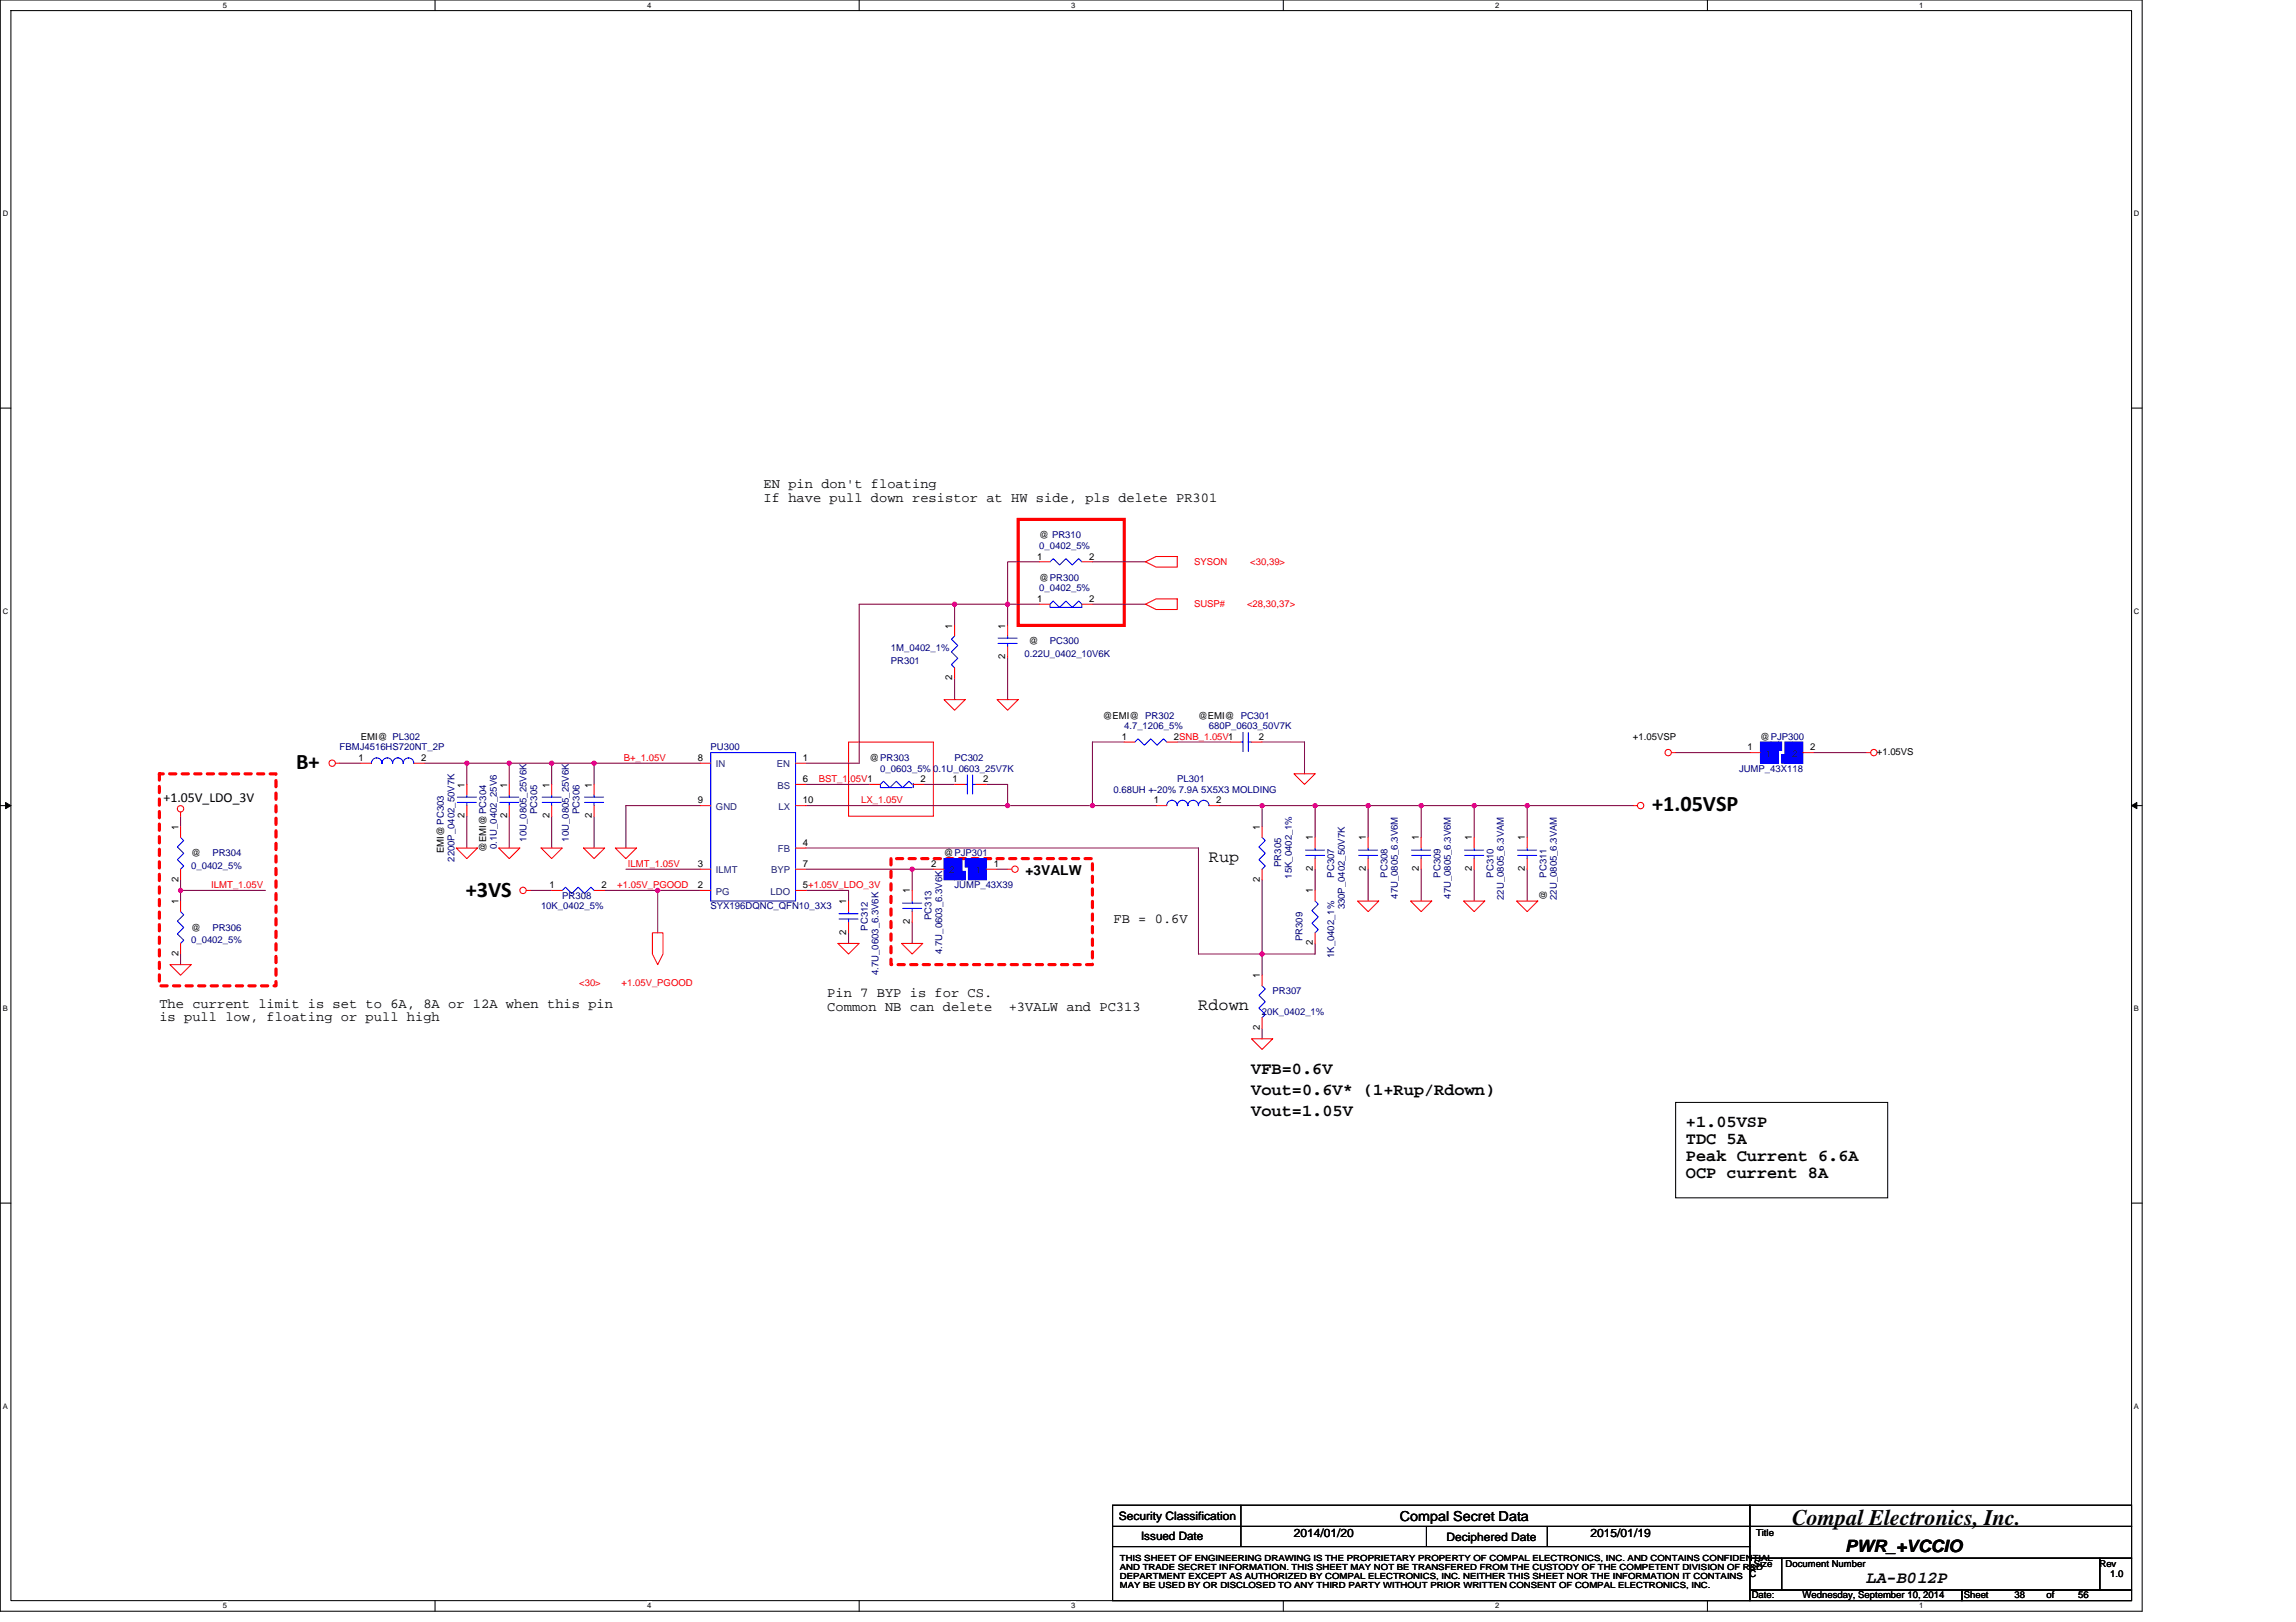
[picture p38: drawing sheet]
<svg xmlns="http://www.w3.org/2000/svg" width="297mm" height="210mm" viewBox="0 0 297 210" stroke-linecap="round" stroke-linejoin="round" font-family="sans-serif">
<defs><g id="words">
<g font-size="2.9">
<text x="38.3" y="99.6">B+</text>
<text x="213.7" y="104.9">+1.05VSP</text>
<text x="60.2" y="116">+3VS</text>
<text x="231.8" y="197.3">Compal Electronics, Inc.</text>
</g>
<g font-size="2.2">
<text x="156.4" y="111.6">Rup</text>
<text x="155" y="130.8">Rdown</text>
<text x="161.9" y="141.7">Vout=0.6V* (1+Rup/Rdown)</text>
<text x="161.9" y="139">VFB=0.6V</text>
<text x="161.9" y="144.5">Vout=1.05V</text>
<text x="218.1" y="145.8">+1.05VSP</text>
<text x="218.1" y="148">TDC 5A</text>
<text x="218.1" y="150.2">Peak Current 6.6A</text>
<text x="218.1" y="152.4">OCP current 8A</text>
<text x="238.7" y="200.9">PWR_+VCCIO</text>
<text x="241.4" y="204.8">LA-B012P</text>
</g>
<g font-size="1.8">
<text x="98.8" y="63.2">EN pin don't floating</text>
<text x="98.8" y="65">If have pull down resistor at HW side, pls delete PR301</text>
<text x="21.2" y="103.7">+1.05V_LDO_3V</text>
<text x="132.7" y="113.3">+3VALW</text>
<text x="144.1" y="119.4">FB = 0.6V</text>
<text x="20.6" y="130.4">The current limit is set to 6A, 8A or 12A when this pin</text>
<text x="107" y="129">Pin 7 BYP is for CS.</text>
<text x="107" y="130.8">Common NB can delete</text>
<text x="130.5" y="130.8">+3VALW and PC313</text>
<text x="20.6" y="132.2">is pull low, floating or pull high</text>
<text x="181.1" y="196.8">Compal Secret Data</text>
</g>
<g font-size="1.5">
<text x="144.7" y="196.7">Security Classification</text>
<text x="147.6" y="199.3">Issued Date</text>
<text x="167.4" y="198.9">2014/01/20</text>
<text x="187.1" y="199.4">Deciphered Date</text>
<text x="205.8" y="198.9">2015/01/19</text>
</g>
<g font-size="1.2">
<text x="134.5" y="69.7">@ PR310</text>
<text x="134.2" y="77.9">1</text>
<text x="134.2" y="72.4">1</text>
<text x="134.5" y="75.2">@PR300</text>
<text x="140.9" y="77.9">2</text>
<text x="140.9" y="72.4">2</text>
<text x="123.2" y="81.3" transform="rotate(-90 123.2 81.3)">1</text>
<text x="130.1" y="81.3" transform="rotate(-90 130.1 81.3)">1</text>
<text x="133.1" y="83.4">@</text>
<text x="123.2" y="88.1" transform="rotate(-90 123.2 88.1)">2</text>
<text x="130.1" y="85.3" transform="rotate(-90 130.1 85.3)">2</text>
<text x="46.7" y="95.7">EMI@ PL302</text>
<text x="142.7" y="93">@EMI@ PR302</text>
<text x="145.2" y="95.7">1</text>
<text x="151.9" y="95.7">2SNB_1.05V1</text>
<text x="155" y="93">@EMI@ PC301</text>
<text x="162.8" y="95.7">2</text>
<text x="211.3" y="95.7">+1.05VSP</text>
<text x="227.7" y="95.7">@PJP300</text>
<text x="46.4" y="98.5">1</text>
<text x="54.5" y="98.5">2</text>
<text x="60.1" y="101.9" transform="rotate(-90 60.1 101.9)">1</text>
<text x="65.6" y="101.9" transform="rotate(-90 65.6 101.9)">1</text>
<text x="71.1" y="101.9" transform="rotate(-90 71.1 101.9)">1</text>
<text x="76.6" y="101.9" transform="rotate(-90 76.6 101.9)">1</text>
<text x="90.3" y="98.5">8</text>
<text x="103.9" y="101.2">6</text>
<text x="103.9" y="98.5">1</text>
<text x="112.5" y="98.5">@PR303</text>
<text x="119.1" y="101.2">2</text>
<text x="123.2" y="101.2">1</text>
<text x="127.2" y="101.2">2</text>
<text x="226.1" y="97.1">1</text>
<text x="234.2" y="97.1">2</text>
<text x="242.8" y="97.7">+1.05VS</text>
<text x="23.1" y="107.4" transform="rotate(-90 23.1 107.4)">1</text>
<text x="60.1" y="105.9" transform="rotate(-90 60.1 105.9)">2</text>
<text x="65.6" y="105.9" transform="rotate(-90 65.6 105.9)">2</text>
<text x="71.1" y="105.9" transform="rotate(-90 71.1 105.9)">2</text>
<text x="76.6" y="105.9" transform="rotate(-90 76.6 105.9)">2</text>
<text x="90.3" y="104">9</text>
<text x="103.9" y="104">10</text>
<text x="149.3" y="104">1</text>
<text x="157.4" y="104">2</text>
<text x="163" y="107.4" transform="rotate(-90 163 107.4)">1</text>
<text x="24.7" y="110.8">@</text>
<text x="57.4" y="110.4" transform="rotate(-90 57.4 110.4)">EMI@ PC303</text>
<text x="62.9" y="110.3" transform="rotate(-90 62.9 110.3)">@EMI@ PC304</text>
<text x="90.3" y="112.2">3</text>
<text x="103.9" y="112.2">7</text>
<text x="103.9" y="109.4">4</text>
<text x="120.5" y="112.2">2</text>
<text x="122.1" y="110.8">@PJP301</text>
<text x="128.6" y="112.2">1</text>
<text x="169.8" y="112.7" transform="rotate(-90 169.8 112.7)">2</text>
<text x="169.8" y="108.8" transform="rotate(-90 169.8 108.8)">1</text>
<text x="176.7" y="112.7" transform="rotate(-90 176.7 112.7)">2</text>
<text x="176.7" y="108.8" transform="rotate(-90 176.7 108.8)">1</text>
<text x="183.6" y="112.7" transform="rotate(-90 183.6 112.7)">2</text>
<text x="183.6" y="108.8" transform="rotate(-90 183.6 108.8)">1</text>
<text x="190.4" y="112.7" transform="rotate(-90 190.4 112.7)">2</text>
<text x="190.4" y="108.8" transform="rotate(-90 190.4 108.8)">1</text>
<text x="197.3" y="112.7" transform="rotate(-90 197.3 112.7)">2</text>
<text x="197.3" y="108.8" transform="rotate(-90 197.3 108.8)">1</text>
<text x="23.1" y="117" transform="rotate(-90 23.1 117)">1</text>
<text x="23.1" y="114.1" transform="rotate(-90 23.1 114.1)">2</text>
<text x="71.1" y="114.9">1</text>
<text x="77.8" y="114.9">2</text>
<text x="90.3" y="114.9">2</text>
<text x="103.9" y="114.9">5+1.05V_LDO_3V</text>
<text x="109.5" y="117" transform="rotate(-90 109.5 117)">1</text>
<text x="117.7" y="119.6" transform="rotate(-90 117.7 119.6)">2</text>
<text x="117.7" y="115.6" transform="rotate(-90 117.7 115.6)">1</text>
<text x="163" y="114.1" transform="rotate(-90 163 114.1)">2</text>
<text x="169.8" y="115.6" transform="rotate(-90 169.8 115.6)">1</text>
<text x="200.1" y="116.4" transform="rotate(-90 200.1 116.4)">@</text>
<text x="23.1" y="123.7" transform="rotate(-90 23.1 123.7)">2</text>
<text x="24.7" y="120.4">@</text>
<text x="109.5" y="121" transform="rotate(-90 109.5 121)">2</text>
<text x="169.8" y="122.3" transform="rotate(-90 169.8 122.3)">2</text>
<text x="163" y="126.6" transform="rotate(-90 163 126.6)">1</text>
<text x="163" y="133.3" transform="rotate(-90 163 133.3)">2</text>
<text x="226.9" y="202.7">Size</text>
<text x="227.2" y="198.8">Title</text>
<text x="231" y="202.7">Document Number</text>
<text x="271.6" y="202.7">Rev</text>
<text x="226.6" y="206.8">Date:</text>
<text x="233.2" y="206.8">Wednesday, September 10, 2014</text>
<text x="254.1" y="206.8">Sheet</text>
<text x="260.6" y="206.8">38</text>
<text x="264.8" y="206.8">of</text>
<text x="268.9" y="206.8">56</text>
<text x="273" y="204.1">1.0</text>
</g>
<g font-size="1.2" fill="#000080">
<text x="134.5" y="71.1">0_0402_5%</text>
<text x="134.5" y="76.5">0_0402_5%</text>
<text x="135.8" y="83.4">PC300</text>
<text x="115.3" y="85.9">PR301</text>
<text x="115.3" y="84.2">1M_0402_1%</text>
<text x="132.5" y="85">0.22U_0402_10V6K</text>
<text x="145.4" y="94.4">4.7_1206_5%</text>
<text x="156.4" y="94.4">680P_0603_50V7K</text>
<text x="43.9" y="97.1">FBMJ4516HS720NT_2P</text>
<text x="91.9" y="97.1">PU300</text>
<text x="113.9" y="99.9">0_0603_5% 0.1U_0603_25V7K</text>
<text x="123.5" y="98.5">PC302</text>
<text x="152.3" y="101.2">PL301</text>
<text x="225" y="99.9">JUMP_43X118</text>
<text x="69.5" y="105.3" transform="rotate(-90 69.5 105.3)">PC305</text>
<text x="75" y="105.3" transform="rotate(-90 75 105.3)">PC306</text>
<text x="144.1" y="102.6">0.68UH +-20% 7.9A 5X5X3 MOLDING</text>
<text x="24.7" y="112.5">0_0402_5%</text>
<text x="27.5" y="110.8">PR304</text>
<text x="58.8" y="111.5" transform="rotate(-90 58.8 111.5)">2200P_0402_50V7K</text>
<text x="64.3" y="109.9" transform="rotate(-90 64.3 109.9)">0.1U_0402_25V6</text>
<text x="68.1" y="108.9" transform="rotate(-90 68.1 108.9)">10U_0805_25V6K</text>
<text x="73.6" y="108.9" transform="rotate(-90 73.6 108.9)">10U_0805_25V6K</text>
<text x="165.8" y="112.2" transform="rotate(-90 165.8 112.2)">PR305</text>
<text x="167.1" y="113.7" transform="rotate(-90 167.1 113.7)">15K_0402_1%</text>
<text x="172.6" y="113.6" transform="rotate(-90 172.6 113.6)">PC307</text>
<text x="179.5" y="113.6" transform="rotate(-90 179.5 113.6)">PC308</text>
<text x="186.3" y="113.6" transform="rotate(-90 186.3 113.6)">PC309</text>
<text x="193.2" y="113.6" transform="rotate(-90 193.2 113.6)">PC310</text>
<text x="200.1" y="113.6" transform="rotate(-90 200.1 113.6)">PC311</text>
<text x="70" y="117.7">10K_0402_5%</text>
<text x="72.7" y="116.3">PR308</text>
<text x="91.9" y="117.7">SYX196DQNC_QFN10_3X3</text>
<text x="120.5" y="119.1" transform="rotate(-90 120.5 119.1)">PC313</text>
<text x="123.5" y="114.9">JUMP_43X39</text>
<text x="174" y="117.7" transform="rotate(-90 174 117.7)">330P_0402_50V7K</text>
<text x="180.9" y="116.3" transform="rotate(-90 180.9 116.3)">47U_0805_6.3V6M</text>
<text x="187.7" y="116.3" transform="rotate(-90 187.7 116.3)">47U_0805_6.3V6M</text>
<text x="194.6" y="116.4" transform="rotate(-90 194.6 116.4)">22U_0805_6.3VAM</text>
<text x="201.4" y="116.4" transform="rotate(-90 201.4 116.4)">22U_0805_6.3VAM</text>
<text x="24.7" y="122.1">0_0402_5%</text>
<text x="27.5" y="120.4">PR306</text>
<text x="112.3" y="120.4" transform="rotate(-90 112.3 120.4)">PC312</text>
<text x="121.9" y="123.4" transform="rotate(-90 121.9 123.4)">4.7U_0603_6.3V6K</text>
<text x="168.5" y="121.8" transform="rotate(-90 168.5 121.8)">PR309</text>
<text x="172.6" y="124" transform="rotate(-90 172.6 124)">1K_0402_1%</text>
<text x="113.6" y="126.2" transform="rotate(-90 113.6 126.2)">4.7U_0603_6.3V6K</text>
<text x="163.3" y="131.4">20K_0402_1%</text>
<text x="164.6" y="128.7">PR307</text>
</g>
<g font-size="1.2" fill="#f00">
<text x="154.5" y="73.1">SYSON</text>
<text x="161.7" y="73.1">&lt;30,39&gt;</text>
<text x="154.5" y="78.6">SUSP#</text>
<text x="161.3" y="78.6">&lt;28,30,37&gt;</text>
<text x="80.7" y="98.5">B+_1.05V</text>
<text x="105.9" y="101.2">BST_1.05V1</text>
<text x="111.4" y="104">LX_1.05V</text>
<text x="81.2" y="112.2">ILMT_1.05V</text>
<text x="27.3" y="114.9">ILMT_1.05V</text>
<text x="79.9" y="114.9">+1.05V_PGOOD</text>
<text x="74.9" y="127.6">&lt;30&gt;</text>
<text x="80.4" y="127.6">+1.05V_PGOOD</text>
</g>
<g font-size="1.2" fill="#004080">
<text x="92.6" y="99.3">IN</text>
<text x="100.5" y="99.3">EN</text>
<text x="228.4" y="97.9">1</text>
<text x="231.8" y="97.9">2</text>
<text x="92.6" y="104.8">GND</text>
<text x="100.6" y="102.1">BS</text>
<text x="100.7" y="104.8">LX</text>
<text x="92.6" y="113">ILMT</text>
<text x="99.8" y="113">BYP</text>
<text x="100.6" y="110.3">FB</text>
<text x="122.8" y="113">2</text>
<text x="126.2" y="113">1</text>
<text x="92.6" y="115.8">PG</text>
<text x="99.7" y="115.8">LDO</text>
</g>
<g font-size="1.1">
<text x="144.9" y="202.1">THIS SHEET OF ENGINEERING DRAWING IS THE PROPRIETARY PROPERTY OF COMPAL ELECTRONICS, INC. AND CONTAINS CONFIDENTIAL</text>
<text x="144.9" y="203.2">AND TRADE SECRET INFORMATION. THIS SHEET MAY NOT BE TRANSFERED FROM THE CUSTODY OF THE COMPETENT DIVISION OF R&amp;D</text>
<text x="144.9" y="204.3">DEPARTMENT EXCEPT AS AUTHORIZED BY COMPAL ELECTRONICS, INC. NEITHER THIS SHEET NOR THE INFORMATION IT CONTAINS C</text>
<text x="144.9" y="205.5">MAY BE USED BY OR DISCLOSED TO ANY THIRD PARTY WITHOUT PRIOR WRITTEN CONSENT OF COMPAL ELECTRONICS, INC.</text>
</g>
<g font-size="1">
<text x="28.8" y="1">5</text>
<text x="83.7" y="1">4</text>
<text x="138.6" y="1">3</text>
<text x="193.4" y="1">2</text>
<text x="248.3" y="1">1</text>
<text x=".4" y="28">D</text>
<text x="276.1" y="28">D</text>
<text x=".4" y="79.4">C</text>
<text x="276.1" y="79.4">C</text>
<text x=".4" y="130.8">B</text>
<text x="276.1" y="130.8">B</text>
<text x=".4" y="182.3">A</text>
<text x="276.1" y="182.3">A</text>
<text x="28.8" y="208.1">5</text>
<text x="83.7" y="208.1">4</text>
<text x="138.6" y="208.1">3</text>
<text x="193.4" y="208.1">2</text>
<text x="248.3" y="208.1">1</text>
</g>
</g></defs>
<path d="M0 0h277.1v208.5h-277.1zM1.4 1.4h274.4v205.7h-274.4z" fill="none" stroke="#000" stroke-width=".13"/>
<g fill="#fff">
<path d="M28.8 .1h.6v1.1h-.6z"/>
<path d="M28.8 207.3h.6v1.1h-.6z"/>
</g>
<path d="M56.3 0v1.4M56.3 207.1v1.4" fill="none" stroke="#000" stroke-width=".13"/>
<g fill="#fff">
<path d="M83.7 .1h.6v1.1h-.6z"/>
<path d="M83.7 207.3h.6v1.1h-.6z"/>
</g>
<path d="M111.2 0v1.4M111.2 207.1v1.4" fill="none" stroke="#000" stroke-width=".13"/>
<g fill="#fff">
<path d="M138.6 .1h.5v1.1h-.5z"/>
<path d="M138.6 207.3h.5v1.1h-.5z"/>
</g>
<path d="M166 0v1.4M166 207.1v1.4" fill="none" stroke="#000" stroke-width=".13"/>
<g fill="#fff">
<path d="M193.5 .1h.5v1.1h-.5z"/>
<path d="M193.5 207.3h.5v1.1h-.5z"/>
</g>
<path d="M220.9 0v1.4M220.9 207.1v1.4" fill="none" stroke="#000" stroke-width=".13"/>
<g fill="#fff">
<path d="M248.3 .1h.6v1.1h-.6z"/>
<path d="M248.3 207.3h.6v1.1h-.6z"/>
<path d="M.4 27.1h.7v1.1h-.7z"/>
<path d="M276.1 27.1h.7v1.1h-.7z"/>
<path d="M.4 78.5h.7v1.1h-.7z"/>
<path d="M276.1 78.5h.7v1.1h-.7z"/>
</g>
<path d="M0 52.8h1.4M275.8 52.8h1.3" fill="none" stroke="#000" stroke-width=".13"/>
<g fill="#fff">
<path d="M.4 130h.6v1.1h-.6z"/>
<path d="M276.1 130h.7v1.1h-.7z"/>
</g>
<path d="M0 104.3h1.4M.7 103.9l.7 .4-.7 .3zM275.8 104.3h1.3M275.8 104.3l.7-.4v.7z" fill="none" stroke="#000" stroke-width=".13"/>
<path d="M.7 103.9l.7 .4-.7 .3zM275.8 104.3l.7-.4v.7z" fill="#000"/>
<g fill="#fff">
<path d="M.4 181.4h.6v1.1h-.6z"/>
<path d="M276.1 181.4h.7v1.1h-.7z"/>
</g>
<path d="M0 155.7h1.4M216.8 142.7h27.4v12.3h-27.4zM275.8 155.7h1.3" fill="none" stroke="#000" stroke-width=".13"/>
<path d="M20.6 100.1h15.1v27.5h-15.1zM115.3 111.1h26v13.7h-26z" fill="none" stroke="#f00" stroke-width=".41" stroke-dasharray=".8 .8"/>
<path d="M131.7 67.2h13.7v13.7h-13.7z" fill="none" stroke="#f00" stroke-width=".41"/>
<path d="M109.8 96h11v9.6h-11z" fill="none" stroke="#f00" stroke-width=".13"/>
<path d="M130.4 78.2h4.1M197.6 104.3v4.1" fill="none" stroke="#800040" stroke-width=".13"/>
<circle cx="197.6" cy="104.3" r=".27" fill="#f0f"/>
<circle cx="197.6" cy="104.3" r=".27" fill="none" stroke="#f0f" stroke-width=".13"/>
<path d="M190.7 104.3v4.1M197.6 112.5v4.1" fill="none" stroke="#800040" stroke-width=".13"/>
<circle cx="190.7" cy="104.3" r=".27" fill="#f0f"/>
<circle cx="190.7" cy="104.3" r=".27" fill="none" stroke="#f0f" stroke-width=".13"/>
<path d="M104.3 109.7h50.7v13.8h8.3M118 119.3v2.8M118 112.5v2.7M129 112.5h1.4M183.9 104.3h13.7M190.7 112.5v4.1" fill="none" stroke="#800040" stroke-width=".13"/>
<circle cx="163.3" cy="123.5" r=".27" fill="#f0f"/>
<circle cx="163.3" cy="123.5" r=".27" fill="none" stroke="#f0f" stroke-width=".13"/>
<path d="M43.9 98.8h2.8M76.9 98.8h13.7M141.3 96h4.1M152.3 96h6.9M71.4 105.6v4.1" fill="none" stroke="#800040" stroke-width=".13"/>
<circle cx="76.9" cy="98.8" r=".27" fill="#f0f"/>
<circle cx="76.9" cy="98.8" r=".27" fill="none" stroke="#f0f" stroke-width=".13"/>
<path d="M123.5 78.2v2.7M90.6 104.3h-9.6v5.4" fill="none" stroke="#800040" stroke-width=".13"/>
<circle cx="123.5" cy="78.2" r=".27" fill="#f0f"/>
<circle cx="123.5" cy="78.2" r=".27" fill="none" stroke="#f0f" stroke-width=".13"/>
<path d="M123.5 78.2h-12.3v20.6M141.3 78.2h6.9M123.5 87.8v2.7M157.8 104.3h5.5M163.3 104.3h6.8M163.3 113.9v9.6M163.3 104.3v2.7" fill="none" stroke="#800040" stroke-width=".13"/>
<circle cx="163.3" cy="104.3" r=".27" fill="#f0f"/>
<circle cx="163.3" cy="104.3" r=".27" fill="none" stroke="#f0f" stroke-width=".13"/>
<path d="M170.1 104.3v4.1M177 112.5v4.1M163.3 133.1v1.3M163.3 123.5v2.7" fill="none" stroke="#800040" stroke-width=".13"/>
<circle cx="170.1" cy="104.3" r=".27" fill="#f0f"/>
<circle cx="170.1" cy="104.3" r=".27" fill="none" stroke="#f0f" stroke-width=".13"/>
<path d="M177 104.3v4.1" fill="none" stroke="#800040" stroke-width=".13"/>
<circle cx="177" cy="104.3" r=".27" fill="#f0f"/>
<circle cx="177" cy="104.3" r=".27" fill="none" stroke="#f0f" stroke-width=".13"/>
<path d="M170.1 104.3h6.9M183.9 104.3v4.1M197.6 104.3h13.7M170.1 122.1v1.4h-6.8" fill="none" stroke="#800040" stroke-width=".13"/>
<circle cx="183.9" cy="104.3" r=".27" fill="#f0f"/>
<circle cx="183.9" cy="104.3" r=".27" fill="none" stroke="#f0f" stroke-width=".13"/>
<path d="M65.9 98.8h5.5v2.7M127.6 101.5h2.8v2.8h-26.1M141.3 104.3h8.3M177 104.3h6.9M183.9 112.5v4.1" fill="none" stroke="#800040" stroke-width=".13"/>
<circle cx="71.4" cy="98.8" r=".27" fill="#f0f"/>
<circle cx="71.4" cy="98.8" r=".27" fill="none" stroke="#f0f" stroke-width=".13"/>
<circle cx="65.9" cy="98.8" r=".27" fill="#f0f"/>
<circle cx="65.9" cy="98.8" r=".27" fill="none" stroke="#f0f" stroke-width=".13"/>
<path d="M65.9 105.6v4.1M104.3 112.5h13.7" fill="none" stroke="#800040" stroke-width=".13"/>
<circle cx="118" cy="112.5" r=".27" fill="#f0f"/>
<circle cx="118" cy="112.5" r=".27" fill="none" stroke="#f0f" stroke-width=".13"/>
<path d="M60.4 98.8h5.5v2.7" fill="none" stroke="#800040" stroke-width=".13"/>
<circle cx="60.4" cy="98.8" r=".27" fill="#f0f"/>
<circle cx="60.4" cy="98.8" r=".27" fill="none" stroke="#f0f" stroke-width=".13"/>
<path d="M141.3 96v8.3h-10.9" fill="none" stroke="#800040" stroke-width=".13"/>
<circle cx="141.3" cy="104.3" r=".27" fill="#f0f"/>
<circle cx="141.3" cy="104.3" r=".27" fill="none" stroke="#f0f" stroke-width=".13"/>
<circle cx="130.4" cy="104.3" r=".27" fill="#f0f"/>
<circle cx="130.4" cy="104.3" r=".27" fill="none" stroke="#f0f" stroke-width=".13"/>
<path d="M104.3 98.8h6.9M163.3 96h5.5v4.1M34.3 115.2h-10.9v1.4M81 112.5h9.6M23.4 123.5v1.3" fill="none" stroke="#800040" stroke-width=".13"/>
<circle cx="23.4" cy="115.2" r=".27" fill="#f0f"/>
<circle cx="23.4" cy="115.2" r=".27" fill="none" stroke="#f0f" stroke-width=".13"/>
<path d="M130.4 78.2v2.7M54.9 98.8h5.5v2.7M216.8 97.4h9.6M234.6 97.4h6.9M23.4 113.9v1.3M23.4 105.6v1.4M60.4 105.6v4.1M104.3 101.5h8.2M104.3 115.2h5.5v1.4M119.5 101.5h4M109.8 120.7v1.4" fill="none" stroke="#800040" stroke-width=".13"/>
<circle cx="130.4" cy="78.2" r=".27" fill="#f0f"/>
<circle cx="130.4" cy="78.2" r=".27" fill="none" stroke="#f0f" stroke-width=".13"/>
<path d="M123.5 78.2h6.9M71.4 98.8h5.5v2.7M130.4 85v5.5M68.6 115.2h2.8M76.9 105.6v4.1M90.6 115.2h-5.5v5.5" fill="none" stroke="#800040" stroke-width=".13"/>
<circle cx="85.1" cy="115.2" r=".27" fill="#f0f"/>
<circle cx="85.1" cy="115.2" r=".27" fill="none" stroke="#f0f" stroke-width=".13"/>
<path d="M134.5 72.7h-4.1v5.5M141.3 72.7h6.9M78.2 115.2h6.9M118 112.5h2.8M170.1 112.5v2.7" fill="none" stroke="#800040" stroke-width=".13"/>
<g fill="none" stroke="#f00" stroke-width=".13">
<path d="M134.5 78.2h1.3M140 78.2h1.3M148.2 78.2l1.4-.7h2.7v1.4h-2.7zM148.2 72.7l1.4-.7h2.7v1.4h-2.7zM43.4 98.8h.5M122.1 90.5h2.8l-1.4 1.4zM129 90.5h2.7l-1.3 1.4zM216.2 97.4h.6M241.5 97.4h.5M23.4 105.1v.5M59 109.7h2.8l-1.4 1.4zM64.5 109.7h2.8l-1.4 1.4z"/>
<path d="M68.1 115.2h.5M70 109.7h2.7l-1.3 1.4zM75.5 109.7h2.7l-1.3 1.4zM76.9 101.5v1.4M76.9 104.3v1.3M79.6 109.7h2.7l-1.3 1.4zM118 115.2v1.4M118 118v1.3M130.4 112.5h.5M167.4 100.1h2.7l-1.3 1.4zM170.1 115.2v1.4M175.6 116.6h2.8l-1.4 1.4z"/>
<path d="M182.5 116.6h2.7l-1.3 1.4zM189.3 116.6h2.8l-1.4 1.4zM190.7 108.4v1.3M190.7 111.1v1.4M196.2 116.6h2.7l-1.3 1.4zM211.3 104.3h.5M22 124.8h2.7l-1.3 1.4zM84.4 120.7h1.4v2.8l-.7 1.3-.7-1.3zM108.4 122.1h2.8l-1.4 1.4zM116.6 122.1h2.8l-1.4 1.4zM161.9 134.4h2.8l-1.4 1.4zM170.1 120.7v1.4"/>
<circle cx="43" cy="98.8" r=".41"/>
<circle cx="215.8" cy="97.4" r=".41"/>
<circle cx="242.4" cy="97.4" r=".41"/>
<circle cx="23.4" cy="104.7" r=".41"/>
<circle cx="67.7" cy="115.2" r=".41"/>
<circle cx="131.3" cy="112.5" r=".41"/>
<circle cx="212.2" cy="104.3" r=".41"/>
</g>
<g fill="none" stroke="#000" stroke-width=".13">
<path d="M143.9 194.8h82.5v2.7h-82.5zM143.9 197.5h82.5v2.6h-82.5zM160.5 194.8v5.3M184.5 197.5v2.6M200.2 197.5v2.6M226.4 194.8h49.4v2.7h-49.4zM226.4 197.5h49.4v4.2h-49.4zM143.9 200.1h82.5v7h-82.5zM226.4 201.7h4.1v4.1h-4.1zM226.4 205.8h27.4v1.3h-27.4zM230.5 201.7h41.2v4.1h-41.2zM253.8 205.8h22v1.3h-22z"/>
<path d="M271.7 201.7h4.1v4.1h-4.1z"/>
</g>
<g fill="none" stroke="#00f" stroke-width=".13">
<path d="M135.8 78.2l.5-.4 .8 .8 .8-.8 .8 .8 .8-.8 .5 .4v.4h-4.2zM75.6 103.8h2.5M75.6 103.2h2.5M76.9 102.9v.3M76.9 103.8v.5M116.8 117.6h2.4M116.8 116.9h2.4M118 116.6v.3M118 117.6v.4M170.1 116.6l.5 .4-.9 .8 .9 .9-.9 .8 .9 .8-.5 .4M189.5 110.7h2.4M189.5 110h2.4"/>
<path d="M190.7 109.7v.3M190.7 110.7v.4"/>
</g>
<path d="M126.2 111.1h1.4v2.8h-1.4z" fill-rule="evenodd" fill="#00f"/>
<path d="M126.2 111.1h1.4v2.8h-1.4z" fill="none" stroke="#00f" stroke-width=".13"/>
<path d="M125.3 111.1h.9v2.8h-.9z" fill-rule="evenodd" fill="#00f"/>
<path d="M125.3 111.1h.9v2.8h-.9z" fill="none" stroke="#00f" stroke-width=".13"/>
<path d="M124.9 111.1h.4v1.1h-.4z" fill-rule="evenodd" fill="#00f"/>
<path d="M124.9 111.1h.4v1.1h-.4z" fill="none" stroke="#00f" stroke-width=".13"/>
<path d="M124.5 112.8h.4v1.1h-.4z" fill-rule="evenodd" fill="#00f"/>
<path d="M124.5 112.8h.4v1.1h-.4z" fill="none" stroke="#00f" stroke-width=".13"/>
<path d="M123.5 111.1h1v2.8h-1z" fill-rule="evenodd" fill="#00f"/>
<path d="M123.5 111.1h1v2.8h-1z" fill="none" stroke="#00f" stroke-width=".13"/>
<path d="M122.1 111.1h1.4v2.8h-1.4z" fill-rule="evenodd" fill="#00f"/>
<g fill="none" stroke="#00f" stroke-width=".13">
<path d="M135.8 72.7l.5-.4 .8 .8 .8-.8 .8 .8 .8-.8 .5 .4M53.5 98.8a.68 .68 0 0 0-.6-.7 .68 .68 0 0 0-.7 .7 .68 .68 0 0 0-.7-.7 .68 .68 0 0 0-.7 .7 .68 .68 0 0 0-.7-.7 .68 .68 0 0 0-.7 .7 .68 .68 0 0 0-.7-.7 .68 .68 0 0 0-.6 .7M91.9 97.4h11v19.2h-11zM123.5 82.3l-.4 .4 .8 .8-.8 .9 .8 .8-.8 .8 .4 .4M129.1 83.3h2.5M129.1 82.6h2.5M130.4 82.3v.3M130.4 83.3v.4M146.8 96l.4-.4 .9 .8 .8-.8 .8 .8 .8-.8 .4 .4M160.5 96h.3M160.8 94.8v2.5M161.5 94.8v2.5"/>
<path d="M161.5 96h.4M23.4 108.4l.4 .4-.9 .8 .9 .8-.9 .9 .9 .8-.4 .4M23.4 118l.4 .4-.9 .8 .9 .8-.9 .9 .9 .8-.4 .4M59.2 103.8h2.4M59.2 103.2h2.4M60.4 102.9v.3M60.4 103.8v.5M64.7 103.8h2.4M64.7 103.2h2.4M65.9 102.9v.3M65.9 103.8v.5M70.1 103.8h2.5"/>
<path d="M70.1 103.2h2.5M71.4 102.9v.3M71.4 103.8v.5M72.7 115.2l.5-.4 .8 .8 .8-.8 .8 .8 .8-.8 .5 .4M108.5 118.9h2.5M108.5 118.2h2.5M109.8 118v.2M109.8 118.9v.4M118 101.5l-.4-.4-.8 .8-.8-.8-.9 .8-.8-.8-.4 .4v.4h4.1M118.2 101.4v.5M122.1 111.1h1.4v2.8h-1.4zM124.9 101.5h.2"/>
<path d="M125.1 100.3v2.4M125.8 100.3v2.4M125.8 101.5h.4M150.9 104.3a.68 .68 0 0 1 .7-.7 .68 .68 0 0 1 .7 .7 .68 .68 0 0 1 .7-.7 .68 .68 0 0 1 .7 .7 .68 .68 0 0 1 .7-.7 .68 .68 0 0 1 .6 .7 .68 .68 0 0 1 .7-.7 .68 .68 0 0 1 .7 .7M163.3 108.4l.4 .4-.8 .8 .8 .8-.8 .9 .8 .8-.4 .4M168.9 110.7h2.5M168.9 110h2.5M170.1 109.7v.3M170.1 110.7v.4M175.8 110.7h2.4M175.8 110h2.4M177 109.7v.3"/>
<path d="M177 110.7v.4M182.6 110.7h2.5M182.6 110h2.5M183.9 109.7v.3M183.9 110.7v.4M196.3 110.7h2.5M196.3 110h2.5M197.6 109.7v.3M197.6 110.7v.4M163.3 127.6l.4 .4-.8 .8 .8 .8-.8 .9 .8 .8-.4 .4"/>
</g>
<g fill="none" stroke="#f00" stroke-width=".13">
<path d="M134.5 72.7h1.3M140 72.7h1.3M46.7 98.8h1.4M53.5 98.8h1.4M90.6 98.8h1.3M102.9 98.8h1.4M123.5 80.9v1.4M123.5 86.4v1.4M130.4 80.9v1.4M130.4 83.7v1.3M145.4 96h1.4M150.9 96h1.4"/>
<path d="M159.2 96h1.3M161.9 96h1.4M23.4 107v1.4M23.4 112.5v1.4M23.4 116.6v1.4M60.4 101.5v1.4M60.4 104.3v1.3M65.9 101.5v1.4M65.9 104.3v1.3M71.4 115.2h1.3M71.4 101.5v1.4M71.4 104.3v1.3"/>
<path d="M76.9 115.2h1.3M90.6 115.2h1.3M90.6 112.5h1.3M90.6 104.3h1.3M102.9 112.5h1.4M102.9 104.3h1.4M102.9 109.7h1.4M102.9 115.2h1.4M102.9 101.5h1.4M109.8 116.6v1.4M109.8 119.3v1.4M112.5 101.5h1.4"/>
<path d="M118.2 101.5h1.3M120.8 112.5h1.3M123.5 101.5h1.4M126.2 101.5h1.4M127.6 112.5h1.4M149.6 104.3h1.3M156.4 104.3h1.4M163.3 107v1.4M163.3 112.5v1.4M170.1 108.4v1.3M170.1 111.1v1.4M177 108.4v1.3"/>
<path d="M177 111.1v1.4M183.9 108.4v1.3M183.9 111.1v1.4M197.6 108.4v1.3M197.6 111.1v1.4M23.4 122.1v1.4M163.3 126.2v1.4M163.3 131.7v1.4"/>
</g>
<path d="M227.8 96h1.3v2.8h-1.3z" fill-rule="evenodd" fill="#00f"/>
<path d="M227.8 96h1.3v2.8h-1.3z" fill="none" stroke="#00f" stroke-width=".13"/>
<path d="M229.1 96h1v2.8h-1z" fill-rule="evenodd" fill="#00f"/>
<path d="M229.1 96h1v2.8h-1z" fill="none" stroke="#00f" stroke-width=".13"/>
<path d="M230.1 96h.4v1.1h-.4z" fill-rule="evenodd" fill="#00f"/>
<path d="M230.1 96h.4v1.1h-.4z" fill="none" stroke="#00f" stroke-width=".13"/>
<path d="M230.5 97.7h.4v1.1h-.4z" fill-rule="evenodd" fill="#00f"/>
<path d="M230.5 97.7h.4v1.1h-.4z" fill="none" stroke="#00f" stroke-width=".13"/>
<path d="M230.9 96h1v2.8h-1z" fill-rule="evenodd" fill="#00f"/>
<path d="M230.9 96h1v2.8h-1z" fill="none" stroke="#00f" stroke-width=".13"/>
<path d="M231.9 96h1.3v2.8h-1.3z" fill-rule="evenodd" fill="#00f"/>
<path d="M231.9 96h1.3v2.8h-1.3z" fill="none" stroke="#00f" stroke-width=".13"/>
<path d="M226.4 97.4h1.4M233.2 97.4h1.4" fill="none" stroke="#f00" stroke-width=".13"/>
<circle cx="197.6" cy="104.3" r=".27" fill="#f0f"/>
<circle cx="197.6" cy="104.3" r=".27" fill="none" stroke="#f0f" stroke-width=".13"/>
<circle cx="190.7" cy="104.3" r=".27" fill="#f0f"/>
<circle cx="190.7" cy="104.3" r=".27" fill="none" stroke="#f0f" stroke-width=".13"/>
<circle cx="163.3" cy="123.5" r=".27" fill="#f0f"/>
<circle cx="163.3" cy="123.5" r=".27" fill="none" stroke="#f0f" stroke-width=".13"/>
<circle cx="76.9" cy="98.8" r=".27" fill="#f0f"/>
<circle cx="76.9" cy="98.8" r=".27" fill="none" stroke="#f0f" stroke-width=".13"/>
<circle cx="123.5" cy="78.2" r=".27" fill="#f0f"/>
<circle cx="123.5" cy="78.2" r=".27" fill="none" stroke="#f0f" stroke-width=".13"/>
<circle cx="163.3" cy="104.3" r=".27" fill="#f0f"/>
<circle cx="163.3" cy="104.3" r=".27" fill="none" stroke="#f0f" stroke-width=".13"/>
<circle cx="170.1" cy="104.3" r=".27" fill="#f0f"/>
<circle cx="170.1" cy="104.3" r=".27" fill="none" stroke="#f0f" stroke-width=".13"/>
<circle cx="177" cy="104.3" r=".27" fill="#f0f"/>
<circle cx="177" cy="104.3" r=".27" fill="none" stroke="#f0f" stroke-width=".13"/>
<circle cx="183.9" cy="104.3" r=".27" fill="#f0f"/>
<circle cx="183.9" cy="104.3" r=".27" fill="none" stroke="#f0f" stroke-width=".13"/>
<circle cx="71.4" cy="98.8" r=".27" fill="#f0f"/>
<circle cx="71.4" cy="98.8" r=".27" fill="none" stroke="#f0f" stroke-width=".13"/>
<circle cx="65.9" cy="98.8" r=".27" fill="#f0f"/>
<circle cx="65.9" cy="98.8" r=".27" fill="none" stroke="#f0f" stroke-width=".13"/>
<circle cx="118" cy="112.5" r=".27" fill="#f0f"/>
<circle cx="118" cy="112.5" r=".27" fill="none" stroke="#f0f" stroke-width=".13"/>
<circle cx="60.4" cy="98.8" r=".27" fill="#f0f"/>
<circle cx="60.4" cy="98.8" r=".27" fill="none" stroke="#f0f" stroke-width=".13"/>
<circle cx="141.3" cy="104.3" r=".27" fill="#f0f"/>
<circle cx="141.3" cy="104.3" r=".27" fill="none" stroke="#f0f" stroke-width=".13"/>
<circle cx="130.4" cy="104.3" r=".27" fill="#f0f"/>
<circle cx="130.4" cy="104.3" r=".27" fill="none" stroke="#f0f" stroke-width=".13"/>
<circle cx="23.4" cy="115.2" r=".27" fill="#f0f"/>
<circle cx="23.4" cy="115.2" r=".27" fill="none" stroke="#f0f" stroke-width=".13"/>
<circle cx="130.4" cy="78.2" r=".27" fill="#f0f"/>
<circle cx="130.4" cy="78.2" r=".27" fill="none" stroke="#f0f" stroke-width=".13"/>
<circle cx="85.1" cy="115.2" r=".27" fill="#f0f"/>
<circle cx="85.1" cy="115.2" r=".27" fill="none" stroke="#f0f" stroke-width=".13"/>
<use href="#words"/>
</svg>
